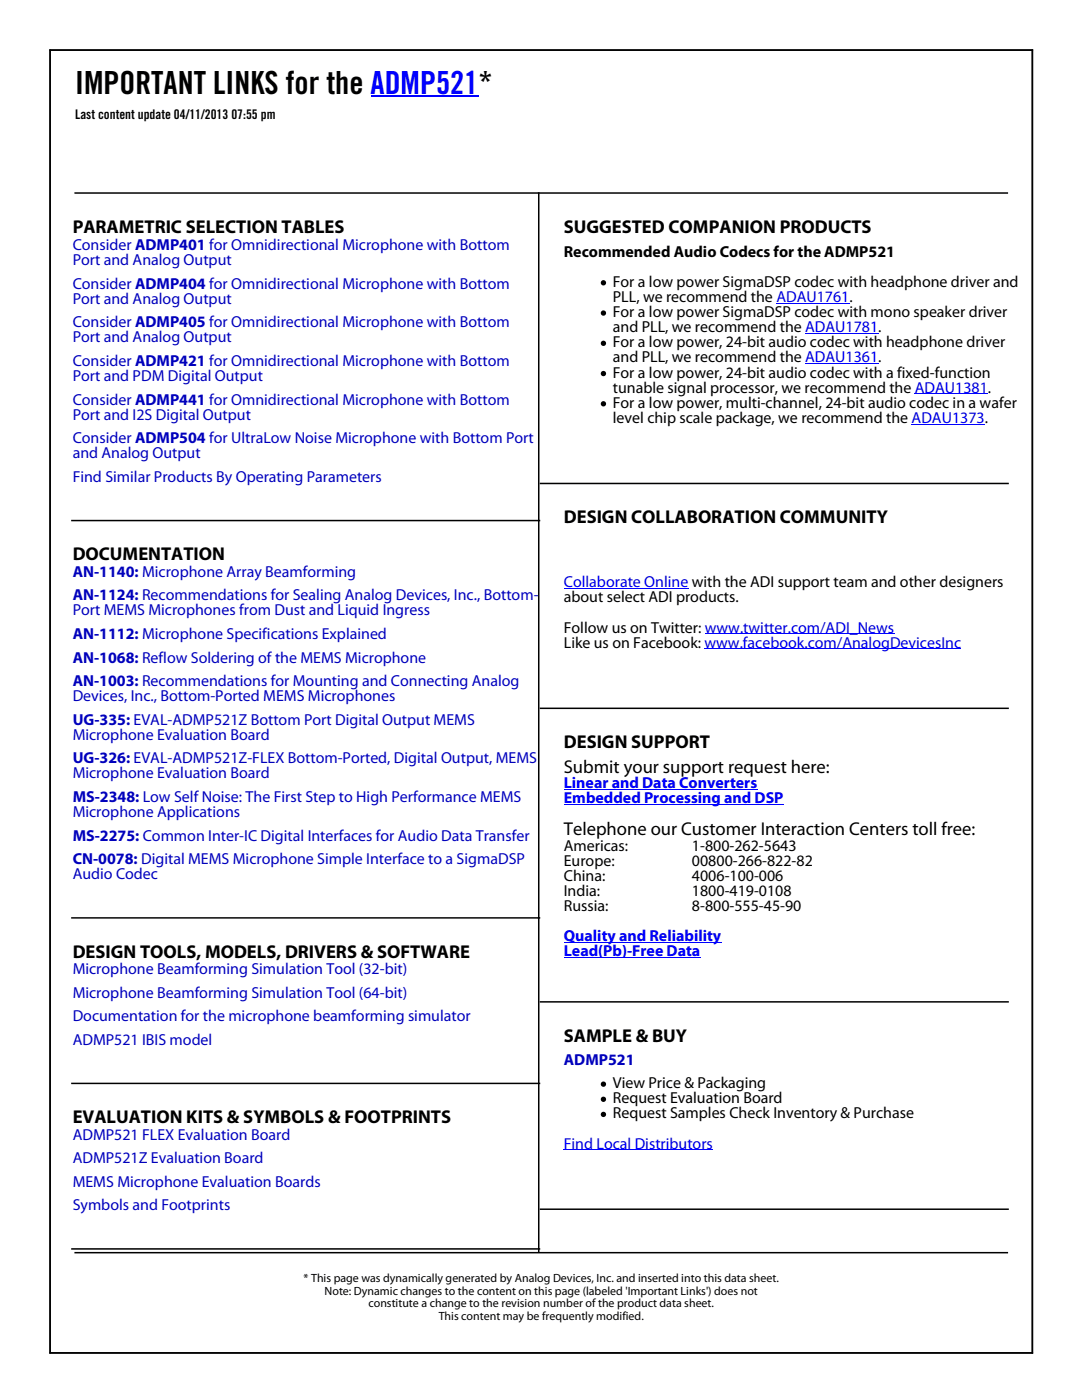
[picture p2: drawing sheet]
<svg xmlns="http://www.w3.org/2000/svg" width="216mm" height="279mm" viewBox="0 0 216 279" stroke-linecap="round" stroke-linejoin="round" font-family="sans-serif">
<defs><g id="words">
<text font-size="6.4" x="15" y="18.7">IMPORTANT LINKS for the ADMP521*</text>
<g font-size="3.7">
<text x="14.5" y="46.6">PARAMETRIC SELECTION TABLES</text>
<text x="112.5" y="46.6">SUGGESTED COMPANION PRODUCTS</text>
<text x="112.5" y="104.4">DESIGN COLLABORATION COMMUNITY</text>
<text x="14.5" y="111.8">DOCUMENTATION</text>
<text x="112.5" y="149.3">DESIGN SUPPORT</text>
<text x="112.5" y="154.3">Submit your support request here:</text>
<text x="112.5" y="166.7">Telephone our Customer Interaction Centers toll free:</text>
<text x="14.5" y="191.1">DESIGN TOOLS, MODELS, DRIVERS &amp; SOFTWARE</text>
<text x="112.5" y="207.9">SAMPLE &amp; BUY</text>
<text x="14.5" y="224.1">EVALUATION KITS &amp; SYMBOLS &amp; FOOTPRINTS</text>
</g>
<g font-size="3.2" fill="#00b">
<text x="14.5" y="49.9">Consider ADMP401 for Omnidirectional Microphone with Bottom</text>
<text x="14.5" y="52.9">Port and Analog Output</text>
<text x="14.5" y="57.6">Consider ADMP404 for Omnidirectional Microphone with Bottom</text>
<text x="14.5" y="60.6">Port and Analog Output</text>
<text x="14.5" y="65.3">Consider ADMP405 for Omnidirectional Microphone with Bottom</text>
<text x="14.5" y="68.3">Port and Analog Output</text>
<text x="14.5" y="73">Consider ADMP421 for Omnidirectional Microphone with Bottom</text>
<text x="14.5" y="76.1">Port and PDM Digital Output</text>
<text x="14.5" y="80.7">Consider ADMP441 for Omnidirectional Microphone with Bottom</text>
<text x="14.5" y="83.8">Port and I2S Digital Output</text>
<text x="14.5" y="88.5">Consider ADMP504 for UltraLow Noise Microphone with Bottom Port</text>
<text x="14.5" y="91.5">and Analog Output</text>
<text x="14.5" y="96.2">Find Similar Products By Operating Parameters</text>
<text x="14.5" y="115.1">AN-1140: Microphone Array Beamforming</text>
<text x="14.5" y="119.8">AN-1124: Recommendations for Sealing Analog Devices, Inc., Bottom-</text>
<text x="14.5" y="122.8">Port MEMS Microphones from Dust and Liquid Ingress</text>
<text x="14.5" y="127.5">AN-1112: Microphone Specifications Explained</text>
<text x="14.5" y="132.2">AN-1068: Reflow Soldering of the MEMS Microphone</text>
<text x="14.5" y="136.9">AN-1003: Recommendations for Mounting and Connecting Analog</text>
<text x="14.5" y="139.9">Devices, Inc., Bottom-Ported MEMS Microphones</text>
<text x="14.5" y="144.6">UG-335: EVAL-ADMP521Z Bottom Port Digital Output MEMS</text>
<text x="14.5" y="147.6">Microphone Evaluation Board</text>
<text x="14.5" y="152.3">UG-326: EVAL-ADMP521Z-FLEX Bottom-Ported, Digital Output, MEMS</text>
<text x="14.5" y="155.3">Microphone Evaluation Board</text>
<text x="14.5" y="160">MS-2348: Low Self Noise: The First Step to High Performance MEMS</text>
<text x="14.5" y="163.1">Microphone Applications</text>
<text x="14.5" y="167.8">MS-2275: Common Inter-IC Digital Interfaces for Audio Data Transfer</text>
<text x="14.5" y="172.4">CN-0078: Digital MEMS Microphone Simple Interface to a SigmaDSP</text>
<text x="14.5" y="175.5">Audio Codec</text>
<text x="14.5" y="194.4">Microphone Beamforming Simulation Tool (32-bit)</text>
<text x="14.5" y="199.1">Microphone Beamforming Simulation Tool (64-bit)</text>
<text x="14.5" y="203.8">Documentation for the microphone beamforming simulator</text>
<text x="14.5" y="208.5">ADMP521 IBIS model</text>
<text x="112.5" y="212.5">ADMP521</text>
<text x="14.5" y="227.5">ADMP521 FLEX Evaluation Board</text>
<text x="14.5" y="232.1">ADMP521Z Evaluation Board</text>
<text x="14.5" y="236.8">MEMS Microphone Evaluation Boards</text>
<text x="14.5" y="241.5">Symbols and Footprints</text>
</g>
<g font-size="3.2">
<text x="112.5" y="51.2">Recommended Audio Codecs for the ADMP521</text>
<text x="122.3" y="57.2">For a low power SigmaDSP codec with headphone driver and</text>
<text x="122.3" y="60.3">PLL, we recommend the ADAU1761.</text>
<text x="122.3" y="63.3">For a low power SigmaDSP codec with mono speaker driver</text>
<text x="122.3" y="66.3">and PLL, we recommend the ADAU1781.</text>
<text x="122.3" y="69.3">For a low power, 24-bit audio codec with headphone driver</text>
<text x="122.3" y="72.3">and PLL, we recommend the ADAU1361.</text>
<text x="122.3" y="75.3">For a low power, 24-bit audio codec with a fixed-function</text>
<text x="122.3" y="78.4">tunable signal processor, we recommend the ADAU1381.</text>
<text x="122.3" y="81.4">For a low power, multi-channel, 24-bit audio codec in a wafer</text>
<text x="122.3" y="84.4">level chip scale package, we recommend the ADAU1373.</text>
<text x="112.5" y="120.2">about select ADI products.</text>
<text x="112.5" y="126.3">Follow us on Twitter: www.twitter.com/ADI_News</text>
<text x="112.5" y="129.3">Like us on Facebook: www.facebook.com/AnalogDevicesInc</text>
<text x="112.5" y="169.7">Americas:</text>
<text x="112.5" y="172.8">Europe:</text>
<text x="138.1" y="169.7">1-800-262-5643</text>
<text x="138.1" y="172.8">00800-266-822-82</text>
<text x="112.5" y="175.8">China:</text>
<text x="112.5" y="178.8">India:</text>
<text x="138.1" y="175.8">4006-100-006</text>
<text x="138.1" y="178.8">1800-419-0108</text>
<text x="112.5" y="181.8">Russia:</text>
<text x="138.1" y="181.8">8-800-555-45-90</text>
<text x="122.3" y="217.2">View Price &amp; Packaging</text>
<text x="122.3" y="220.2">Request Evaluation Board</text>
<text x="122.3" y="223.2">Request Samples Check Inventory &amp; Purchase</text>
</g>
<g font-size="3.2" fill="#00f">
<text x="112.5" y="117.2">Collaborate Online with the ADI support team and other designers</text>
<text x="112.5" y="157.3">Linear and Data Converters</text>
<text x="112.5" y="160.3">Embedded Processing and DSP</text>
<text x="112.5" y="187.9">Quality and Reliability</text>
<text x="112.5" y="190.9">Lead(Pb)-Free Data</text>
<text x="112.5" y="229.2">Find Local Distributors</text>
</g>
<text font-size="2.6" x="15" y="23.8">Last content update 04/11/2013 07:55 pm</text>
<g font-size="2.4">
<text x="60.6" y="255.8">* This page was dynamically generated by Analog Devices, Inc. and inserted into this data sheet.</text>
<text x="64.8" y="258.3">Note: Dynamic changes to the content on this page (labeled 'Important Links') does not</text>
<text x="73.5" y="260.9">constitute a change to the revision number of the product data sheet.</text>
<text x="87.5" y="263.4">This content may be frequently modified.</text>
</g>
</g></defs>
<path d="M15 38.5h186M107.5 38.5v221" fill="none" stroke="#000" stroke-width=".3"/>
<path d="M15 250h186v19h-186z" fill="#fff"/>
<path d="M10 10h196v260h-196zM107.8 96.5h93.4M14.3 103.9h93.4M107.8 141.4h93.4M14.3 183.2h93.4M107.8 199.9h93.4M14.3 216.2h93.4M14.3 249.3h93.4M15 250h186M107.8 241.3h93.4" fill="none" stroke="#000" stroke-width=".3"/>
<path d="M73.9 19.2h21.6" fill="none" stroke="#00f" stroke-width=".32"/>
<g fill="#000">
<circle cx="120.4" cy="56.4" r=".53"/>
<circle cx="120.4" cy="68.5" r=".53"/>
<circle cx="120.4" cy="74.6" r=".53"/>
<circle cx="120.4" cy="62.5" r=".53"/>
<circle cx="120.4" cy="80.6" r=".53"/>
<circle cx="120.4" cy="219.4" r=".53"/>
<circle cx="120.4" cy="216.4" r=".53"/>
<circle cx="120.4" cy="222.4" r=".53"/>
</g>
<g fill="none" stroke="#00f" stroke-width=".2">
<path d="M154.9 60.5h14.6M160.7 66.5h14.6M160.7 72.6h14.6M182.5 78.6h14.6M181.9 84.6h14.6M112.5 117.4h24.9M140.6 129.5h51.2M140.6 126.5h37.8M112.5 157.5h38.6M112.5 160.5h43.8M112.5 188.1h31.4M112.5 191.1h27.3"/>
<path d="M112.5 229.5h29.8"/>
</g>
<use href="#words"/>
</svg>
